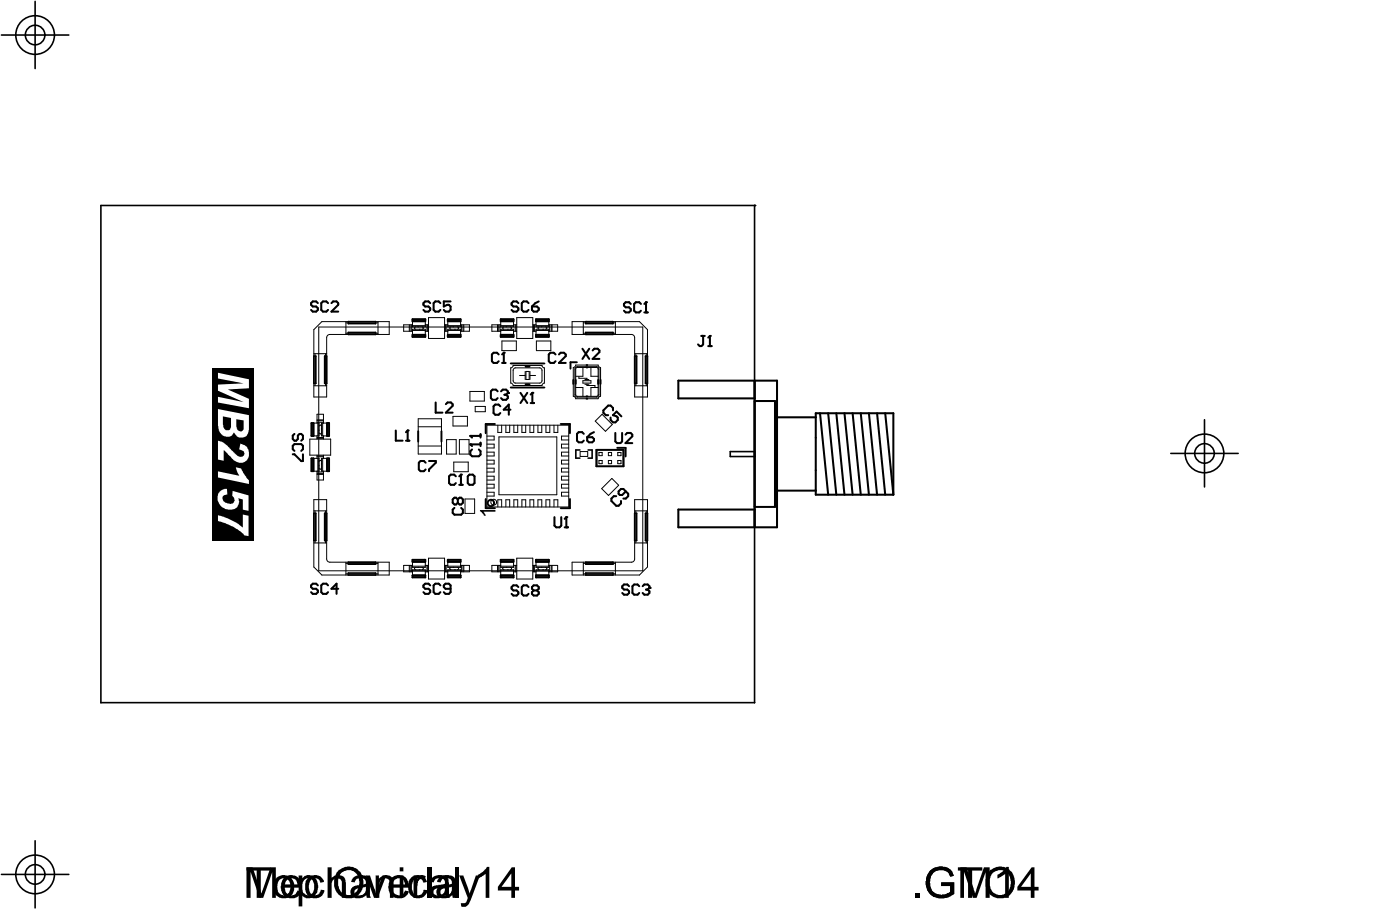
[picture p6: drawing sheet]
<svg xmlns="http://www.w3.org/2000/svg" width="291mm" height="189mm" viewBox="0 0 291 189" stroke-linecap="round" stroke-linejoin="round" font-family="sans-serif">
<g fill="none" stroke="#000" stroke-width=".4">
<path d="M85.6 69.5h2.7v.4h-2.7zM85.6 66.3h2.7v.4h-2.7zM93 66.3h2.6v.4h-2.6zM93 69.5h2.6v.4h-2.6zM104 66.3h2.6v.4h-2.6zM104 69.5h2.6v.4h-2.6zM106 75.4h7M109.1 79.8h.9M109.1 76.1h.9M111.3 66.3h2.7v.4h-2.7zM111.3 69.5h2.7v.4h-2.7zM119 78.9v.8"/>
<path d="M119.5 78.9v.8M119.8 75.2h-1.3v1.3M121.8 75.8h.1M121.8 76.3h.1M124.2 78.9v.8M124.7 78.9v.8M64.7 95.1h.4v2.7h-.4zM64.7 87.8h.4v2.7h-.4zM67.9 95.1h.4v2.7h-.4zM67.9 87.8h.4v2.7h-.4zM86.8 89.5v2.2M91.7 89.5v2.2"/>
<path d="M102.8 88h-1.9v1.9M106 80.4h7M116.4 88h1.9v1.9M121.8 82.8h.1M121.8 82.3h.1M123.8 93.4h5.7v3.4h-5.7zM128.2 93h1.7v1.7M85.6 119.4h2.7v.5h-2.7zM85.6 116.2h2.7v.4h-2.7zM93 119.4h2.6v.5h-2.6zM93 116.2h2.6v.4h-2.6zM100.9 103.6v1.9h1.9"/>
<path d="M104 116.2h2.6v.4h-2.6zM104 119.4h2.6v.5h-2.6zM111.3 119.4h2.7v.5h-2.7zM111.3 116.2h2.7v.4h-2.7zM118.3 103.6v1.9h-1.9"/>
</g>
<g fill="none" stroke="#000" stroke-width=".33">
<path d="M65.2 73.9h.4v5.7h-.4zM67.4 73.9h.4v5.7h-.4zM72.3 66.8h5.7v.4h-5.7zM72.3 69h5.7v.4h-5.7zM121.6 66.8h5.7v.4h-5.7zM121.6 69h5.7v.4h-5.7zM131.8 73.9h.4v5.7h-.4zM134 73.9h.4v5.7h-.4zM120.4 93.4h-.8v1.7h.8M122.1 93.4h.8v1.7h-.8M65.2 106.5h.4v5.7h-.4zM67.4 106.5h.4v5.7h-.4z"/>
<path d="M72.3 116.7h5.7v.4h-5.7zM72.3 118.9h5.7v.5h-5.7zM121.6 116.7h5.7v.4h-5.7zM121.6 118.9h5.7v.5h-5.7zM131.8 106.5h.4v5.7h-.4zM134 106.5h.4v5.7h-.4z"/>
</g>
<g fill="#000">
<path d="M99.7 105.9h3.2v.3h-2.5l.4 .7v.2h-.3l-.4-.7-.4-.3zM193.1 180.8a3.3 3.3 0 0 1 4.6 .1l.3 .9-.7 .1a2.09 2.09 0 0 0-3.7-.5 2.9 2.9 0 0 0 .3 3.8 2.88 2.88 0 0 0 3.4-.1v-1.2h-1.9v-.8h2.7l-.1 2.5a4.1 4.1 0 0 1-4.7 .2 3.7 3.7 0 0 1-.2-5zM51.2 180h5.1v.7h-2.2v5.7h-.8v-5.7h-2.1zM76 181.7h.8l1.3 3.7 1.3-3.7h.8l-1.8 4.7h-.7zM85.9 181.7h.7v.8a1.12 1.12 0 0 1 1.8-.6l-.2 .7a.88 .88 0 0 0-1.1 0 .88 .88 0 0 0-.4 .9l-.1 2.9h-.7zM88.8 180h.9v6.4h-.9zM95.3 181.7h.9l1.3 3.8 1.3-3.8h.9l-1.8 4.8a3.3 3.3 0 0 1-1.2 1.7l-.9-.1-.1-.6a1.06 1.06 0 0 0 1.4-1zM190.1 185.5h.8v.9h-.8zM198.9 180h5.1v.7h-2.1v5.7h-.9v-5.7h-2.1z"/>
<path d="M57.9 182.8v.1a2.11 2.11 0 0 0 .3 2.7 1.47 1.47 0 0 0 1.6-.1 1.47 1.47 0 0 0 .5-1.5 1.41 1.41 0 0 0-.5-1.4 1.41 1.41 0 0 0-1.5-.1zM57.4 182.1a2.27 2.27 0 0 1 2.7-.1 2.27 2.27 0 0 1 1 2.5 2.19 2.19 0 0 1-2.5 1.9 2.19 2.19 0 0 1-1.8-2.6v-.7z"/>
<path d="M62 181.7h.8v.6a1.84 1.84 0 0 1 2-.5 1.84 1.84 0 0 1 1.2 1.8 2.25 2.25 0 0 1-2.1 2.8l-.7-.1-.4-.4v2.2h-.8zM63 182.8v.1a2.88 2.88 0 0 0 .1 2.5 1.29 1.29 0 0 0 1.5 .2 1.29 1.29 0 0 0 .6-1.4 1.56 1.56 0 0 0-1.2-2z"/>
<path d="M70.8 181.2a3.2 3.2 0 0 0 .5 4.3 2.32 2.32 0 0 0 2.5-.3 2.32 2.32 0 0 0 .7-2.5 2.2 2.2 0 0 0-1.3-1.9 2.2 2.2 0 0 0-2.4 .4zM70.2 180.7a3.1 3.1 0 0 1 3.3-.6 3.1 3.1 0 0 1 2 2.7v.4a3.1 3.1 0 0 1-3.3 3.2 3.1 3.1 0 0 1-2.8-3.5l.1-.8z"/>
<path d="M81.9 182.6l-.4 1h2.6a1.29 1.29 0 0 0-.8-1.2 1.29 1.29 0 0 0-1.4 .2zM81.1 182.4a2.08 2.08 0 0 1 2.1-.8 2.08 2.08 0 0 1 1.6 1.5l.1 1.1h-3.4a1.36 1.36 0 0 0 .7 1.5 1.36 1.36 0 0 0 1.6-.4l.3-.5 .8 .2a2.24 2.24 0 0 1-2.6 1.4 2.24 2.24 0 0 1-1.7-2.5l.3-1.1z"/>
<path d="M91.5 184.8a.92 .92 0 0 0 .3 1 .92 .92 0 0 0 1.1 0 1.2 1.2 0 0 0 .8-1.7l-1.9 .4zM91.1 182.2a2.59 2.59 0 0 1 3.3 0l.2 .4v2.2l.2 1.6h-.8l-.1-.6a2.25 2.25 0 0 1-3.1 .1 1.51 1.51 0 0 1 1.6-2.2l1.3-.2a.97 .97 0 0 0-.2-1.1 .97 .97 0 0 0-1.1-.1h-.1a.88 .88 0 0 0-.8 .8h-.8z"/>
<path d="M206.1 181.2a3.2 3.2 0 0 0 .4 4.2 2.26 2.26 0 0 0 2.5-.2 2.26 2.26 0 0 0 .8-2.4 2.21 2.21 0 0 0-1.3-2 2.21 2.21 0 0 0-2.4 .4zM205.5 180.7a3.1 3.1 0 0 1 3.3-.6 3.1 3.1 0 0 1 1.9 2.7v.4a3.1 3.1 0 0 1-3.2 3.2 3.1 3.1 0 0 1-2.9-3.5l.1-.8z"/>
</g>
<path d="M44.2 76.4h8.6v35.8h-8.6z" fill-rule="evenodd" fill="#000"/>
<g fill="#fff">
<path d="M45.3 77.4l6.4 1.3v1.9l-4.4 .2 4.4 2v1.9l-6.4-1.2v-1.1l5.3 1.1-5.3-2.4v-1.3l5.3-.2-5.3-1z"/>
<path d="M45.3 91.5a4.9 4.9 0 0 1 2.8 2l.8 .7a1.11 1.11 0 0 0 1.8 .3v-.7l-1-.5 .2-1.2a2.09 2.09 0 0 1 1.5 3.1 1.95 1.95 0 0 1-3.2 0l-1.8-1.8v2.2l-1.1-.2z"/>
<path d="M45.3 97.8l4.4 1-.5-1-.2-.8 1.1 .2 .4 1 1.2 1.5v.8l-6.4-1.4z"/>
<path d="M45.6 102.1l.8-.5 .7-.1 .1 1.2a.85 .85 0 0 0-1 .5 .85 .85 0 0 0 .5 1.1h.3a1.16 1.16 0 0 0 1.6 0 1.1 1.1 0 0 0-.4-1.4l.1-1 3.3 .9v3.2l-1.2-.2v-2.1l-.9-.3a1.68 1.68 0 0 1-.2 1.8 1.68 1.68 0 0 1-1.8 .6 2.42 2.42 0 0 1-1.9-3.7z"/>
<path d="M45.3 107l1.3 .3 2 .9 1.8 1.3v-2.7l1.2 .3v4.2l-.9-.2-.7-.8-1.7-1-1.5-.7-1.5-.4z"/>
<path d="M49.1 87v1.1a1.11 1.11 0 0 0 .9 1.4h.3l.3-.4v-1.8zM46.3 86.4v1.5a1.29 1.29 0 0 0 .7 1.4l.7-.1 .3-.5v-1.9zM45.3 84.9l6.4 1.3v2.6a1.79 1.79 0 0 1-1.3 2 1.58 1.58 0 0 1-1.8-1.2 1.5 1.5 0 0 1-1.3 1.1 1.5 1.5 0 0 1-1.4-.7 3.3 3.3 0 0 1-.6-2z"/>
</g>
<g fill="none" stroke="#000" stroke-width=".42">
<path d="M66 62.9l-.4-.3h-.7l-.3 .3v.4l.3 .3h.7l.4 .4v.3l-.4 .4h-.7l-.3-.4M68.1 62.9l-.3-.3h-.7l-.4 .3v1.4l.4 .4h.7l.3-.4M68.8 62.9l.4-.3h.7l.3 .3v.4l-1.4 1.4h1.4M89.3 62.9l-.3-.3h-.7l-.4 .3v.4l.4 .3h.7l.3 .4v.3l-.3 .4h-.7l-.4-.4M91.4 62.9l-.3-.3h-.7l-.4 .3v1.4l.4 .4h.7l.3-.4M93.6 62.6h-1.5v1l.8-.3h.3l.4 .3v.7l-.4 .4h-.7l-.4-.4M103.5 73.6l-.3-.4h-.7l-.4 .4v1.4l.4 .3h.7l.3-.3M104.3 75.3h.7M104.3 73.6l.3-.4v2.1M107.6 62.9l-.3-.3h-.7l-.4 .3v.4l.4 .3h.7l.3 .4v.3l-.3 .4h-.7l-.4-.4M109.7 62.9l-.3-.3h-.7l-.4 .3v1.4l.4 .4h.7l.3-.4M110.5 63.6h1l.4 .4v.3l-.4 .4h-.7l-.3-.4z"/>
<path d="M111.9 62.6l-.7 .3-.7 .7M115.4 73.6l-.4-.4h-.7l-.4 .4v1.4l.4 .3h.7l.4-.3M116.1 73.6l.3-.4h.7l.4 .4v.3l-1.4 1.4h1.4M120.9 72.4l1.4 2.1M122.3 72.4l-1.4 2.1M123.1 72.7l.3-.3h.7l.4 .3v.4l-1.4 1.4h1.4M131 63.1l-.4-.4h-.7l-.3 .4v.3l.3 .4h.7l.4 .3v.4l-.4 .3h-.7l-.3-.3M133.1 63.1l-.4-.4h-.7l-.3 .4v1.4l.3 .3h.7l.4-.3M133.8 64.8h.7M133.8 63.1l.3-.4v2.1M145.6 69.7h.7M146 69.7v1.8l-.4 .3h-.3l-.4-.3"/>
<path d="M147.1 71.8h.7M147.1 70.1l.3-.4v2.1M156.7 79v30.4M60.8 94.3h.3l1.4 1.4h.4v-1.4M61.1 90.1l-.3 .3v.7l.3 .4h.4l.3-.4v-.7l.4-.3h.3l.4 .3v.7l-.4 .4M61.1 93.6l-.3-.4v-.7l.3-.3h1.4l.4 .3v.7l-.4 .4M82.2 89.4v2.1h1.4M84.3 91.5h.7M84.3 89.7l.3-.3v2.1M88.4 96l-.4-.3h-.7l-.3 .3v1.4l.3 .4h.7l.4-.4M89.1 95.7h1.4v.3l-1.4 1.4v.4M90.5 83.5v2.2h1.4"/>
<path d="M92.6 83.9l.3-.4h.7l.4 .4v.3l-1.4 1.5h1.4M94.7 98.9l-.4-.4h-.7l-.4 .4v1.4l.4 .3h.7l.4-.3M95.4 98.9l.3-.4v2.1M97.1 98.9l.4-.4h.7l.3 .4v1.4l-.3 .3h-.7l-.4-.3zM98 93.3l-.3 .3v.8l.3 .3h1.4l.4-.3v-.8l-.4-.3M99.8 90.1v.7M99.8 91.9v.7M99.8 92.2h-2.1l.3 .4M99.8 90.5h-2.1l.3 .3M103.3 81.2l-.3-.3h-.7l-.4 .3v1.4l.4 .4h.7l.3-.4M103.9 84.3l-.4-.3h-.7l-.3 .3v1.4l.3 .4h.7l.4-.4M104 81.2l.4-.3h.7l.3 .3v.4l-.3 .3"/>
<path d="M104.7 81.9h.4M105.1 81.9l.3 .4v.3l-.3 .4h-.7l-.4-.4M106 85h-1.4l1-1v2.1M108.1 81.5l1.4 2.2M109.5 81.5l-1.4 2.2M110.2 83.7h.7M110.2 81.9l.3-.4v2.2M121.2 90l-.3-.3h-.7l-.4 .3v1.5l.4 .3h.7l.3-.3M121.9 90.8h1.1l.3 .3v.4l-.3 .3h-.7l-.4-.3zM123.3 89.7l-.7 .3-.7 .8M127.3 85.2v-.5l-.5-.5h-.5l-1 1v.5l.5 .5h.5M127.8 89.9v1.7l.3 .4h.7l.4-.4v-1.7"/>
<path d="M129 86.4l-1-1-.7 .8 .7 .2 .3 .3v.5l-.5 .5h-.5l-.5-.5v-.5M129.9 90.2l.3-.3h.7l.4 .3v.4l-1.4 1.4h1.4M156.7 82.7h-15.9v-3.7h20.5v30.4h-20.5v-3.6h15.9M156.7 83.2h4.2v22h-4.2M160.9 86.6h8.5M169.4 85.8h16.1v16.9h-16.1zM170.3 85.8l1.7 16.9M172 85.8l1.6 16.9M173.6 85.8l1.7 16.9M175.3 85.8l1.7 16.9M177 85.8l1.7 16.9M178.7 85.8l1.7 16.9"/>
<path d="M180.4 85.8l1.7 16.9M182.1 85.8l1.7 16.9M183.8 85.8l1.7 16.9M94.3 105.4l-.3 .4v.7l.3 .3h1.5l.3-.3v-.7l-.3-.4M95.1 103.7l-.4-.4h-.4l-.3 .4v.7l.3 .3h.4l.4-.3M95.1 103.7l.3-.4h.4l.3 .4v.7l-.3 .3h-.4l-.3-.3M95.1 103.7v.7M95.4 100.6h.7M115.1 107.3v1.8l.4 .4h.7l.3-.4v-1.8M117.2 109.5h.7M117.2 107.7l.4-.4v2.2M127.9 103h-.5l-.5 .5v.5l1 1h.5l.5-.5v-.5"/>
<path d="M129.9 102l-.7 .7h-.5l-.3-.2v-.5l.5-.5h.5l1 1v.5l-.5 .5h-.5M160.9 101.8h8.5M66 121.5l-.4-.3h-.7l-.3 .3v.4l.3 .3h.7l.4 .4v.3l-.4 .4h-.7l-.3-.4M68.1 121.5l-.3-.3h-.7l-.4 .3v1.4l.4 .4h.7l.3-.4M70.2 122.2h-1.4l1.1-1v2.1M89.3 121.5l-.3-.3h-.7l-.4 .3v.4l.4 .3h.7l.3 .4v.3l-.3 .4h-.7l-.4-.4M91.4 121.5l-.3-.3h-.7l-.4 .3v1.4l.4 .4h.7l.3-.4M93.6 122.2h-1.1l-.4-.3v-.4l.4-.3h.7l.4 .3v1.4l-.4 .4h-.7l-.4-.4M107.6 121.9l-.3-.4h-.7l-.4 .4v.3l.4 .4h.7l.3 .3v.4l-.3 .3h-.7l-.4-.3M109.7 121.9l-.3-.4h-.7l-.4 .4v1.4l.4 .3h.7l.3-.3M110.8 122.6l-.3-.4v-.3l.3-.4h.7l.4 .4v.3l-.4 .4M110.8 122.6l-.3 .3v.4l.3 .3h.7l.4-.3v-.4l-.4-.3"/>
<path d="M110.8 122.6h.7M130.6 121.7l-.3-.4h-.7l-.4 .4v.3l.4 .4h.7l.3 .3v.4l-.3 .3h-.7l-.4-.3M132.7 121.7l-.3-.4h-.7l-.4 .4v1.4l.4 .3h.7l.3-.3M133.4 121.7l.4-.4h.7l.3 .4v.3l-.3 .4M134.1 122.4h.4M134.5 122.4l.3 .3v.4l-.3 .3h-.7l-.4-.3"/>
</g>
<g fill="#000">
<path d="M193.1 180.8a3.3 3.3 0 0 1 4.6 .1l.3 .9-.7 .1a2.09 2.09 0 0 0-3.7-.5 2.9 2.9 0 0 0 .3 3.8 2.88 2.88 0 0 0 3.4-.1v-1.2h-1.9v-.8h2.7l-.1 2.5a4.1 4.1 0 0 1-4.7 .2 3.7 3.7 0 0 1-.2-5zM51.2 180h1.3l1.8 5.4 1.9-5.4h1.1v6.4h-.8v-5.4l-1.8 5.4h-.8l-1.9-5.4v5.4h-.8zM64 182.1a2.01 2.01 0 0 1 3.3 1l-.8 .1a1.06 1.06 0 0 0-.8-.9 1.06 1.06 0 0 0-1.2 .4 2.31 2.31 0 0 0 .2 2.9 1.16 1.16 0 0 0 1.2 .1 1.16 1.16 0 0 0 .7-1l.7 .1a2.03 2.03 0 0 1-2.4 1.6 2.03 2.03 0 0 1-1.5-2.4v-1zM68 180h.9v2.3a1.58 1.58 0 0 1 1.6-.7 1.58 1.58 0 0 1 1.2 1.4l.1 3.4h-.8v-3a1.08 1.08 0 0 0-1.2-1.1 1.08 1.08 0 0 0-.9 1.4v2.7h-.9zM78 181.7h.7v.7a1.69 1.69 0 0 1 1.6-.8 1.69 1.69 0 0 1 1.4 1.2v3.6h-.7v-2.8a1.07 1.07 0 0 0-1-1.3 1.07 1.07 0 0 0-1.2 1.1v3h-.8zM85.4 182.1a2.02 2.02 0 0 1 3.3 1l-.8 .1a1.15 1.15 0 0 0-1.3-.9 1.15 1.15 0 0 0-1 1.2 1.82 1.82 0 0 0 .7 2.2 1.19 1.19 0 0 0 1.7-1l.7 .1a2 2 0 0 1-1.5 1.6 2 2 0 0 1-2.1-.8l-.1-.2a3.8 3.8 0 0 1 .1-2.9zM94.4 180h.8v6.4h-.8zM99.2 181.5a3.6 3.6 0 0 0 1.9-1.6h.5v6.5h-.8v-5l-1.4 .9h-.2zM190.1 185.5h.8v.9h-.8zM199.4 180h1.3l1.7 5.4 1.9-5.4h1.2v6.4h-.9v-5.4l-1.8 5.4h-.8l-1.8-5.4v5.4h-.8zM207.1 181.5a3.6 3.6 0 0 0 1.9-1.6h.5v6.5h-.8v-5l-1.4 .9h-.2z"/>
<path d="M59.6 182.6l-.5 1h2.7a1.29 1.29 0 0 0-.8-1.2 1.29 1.29 0 0 0-1.4 .2zM58.8 182.4l.1-.1a2.12 2.12 0 0 1 3.5 .7l.2 1.2h-3.5a1.36 1.36 0 0 0 1 1.5 1.36 1.36 0 0 0 1.6-.6l.1-.3 .8 .2a2.24 2.24 0 0 1-2.7 1.4 2.24 2.24 0 0 1-1.6-2.5l.2-1.1z"/>
<path d="M73.6 184.8a.92 .92 0 0 0 .4 1 .92 .92 0 0 0 1 0 1.2 1.2 0 0 0 .9-1.7l-2 .4zM73.3 182.2a2.59 2.59 0 0 1 3.3 0l.2 1v2.7l.2 .5h-.9v-.6a2.25 2.25 0 0 1-3.2 .1 1.53 1.53 0 0 1 1.7-2.2l1.3-.2a.97 .97 0 0 0-.3-1.1 .97 .97 0 0 0-1.1-.1l-.2 .1a.74 .74 0 0 0-.6 .7h-.8z"/>
<path d="M83 180h.8v.9h-.8zM83 181.7h.8v4.7h-.8z"/>
<path d="M90 184.8a.92 .92 0 0 0 .4 1 .92 .92 0 0 0 1.1 0 1.2 1.2 0 0 0 .8-1.7l-1.9 .4zM89.7 182.2a2.59 2.59 0 0 1 3.3 0l.2 1v2.7l.2 .5h-.8l-.1-.6a2.25 2.25 0 0 1-3.2 .1 1.53 1.53 0 0 1 1.7-2.2l1.3-.2a.97 .97 0 0 0-.3-1.1 .97 .97 0 0 0-1.1-.1l-.2 .1a.74 .74 0 0 0-.6 .7h-.8z"/>
<path d="M106.2 181.3l-2.1 2.8h2.1zM106.3 180h.6v4.1h.9v.7h-.9v1.6h-.7v-1.6h-2.8v-.7z"/>
<path d="M214 181.3l-2 2.8h2zM214.2 180h.6v4.1h.8v.7h-.8v1.6h-.8v-1.6h-2.8v-.7z"/>
<circle cx="156.7" cy="42.7" r=".17"/>
<circle cx="104.6" cy="73.2" r=".21"/>
<circle cx="134.1" cy="62.7" r=".21"/>
<circle cx="147.4" cy="69.7" r=".21"/>
<circle cx="84.6" cy="89.4" r=".21"/>
<circle cx="95.7" cy="98.5" r=".21"/>
<circle cx="97.7" cy="92.2" r=".21"/>
<circle cx="97.7" cy="90.5" r=".21"/>
<circle cx="105.4" cy="81.6" r=".21"/>
<circle cx="110.5" cy="81.5" r=".21"/>
<circle cx="117.6" cy="107.3" r=".21"/>
<circle cx="134.8" cy="122" r=".21"/>
</g>
<circle cx="101.9" cy="104.4" r=".67" fill="none" stroke="#000" stroke-width=".4"/>
<g fill="none" stroke="#000" stroke-width=".33">
<path d="M.3 7.3h14M7.3 .3v13.9M20.9 42.7h135.8v103.1h-135.8zM151.6 93.7h5.1v1.1h-5.1zM243.1 94.1h14M250.1 87.1v14M7.3 174.5v14M.3 181.5h14"/>
<circle cx="7.3" cy="7.3" r="2.03"/>
<circle cx="7.3" cy="7.3" r="4"/>
<circle cx="250.1" cy="94.1" r="2.03"/>
<circle cx="250.1" cy="94.1" r="4"/>
<circle cx="7.3" cy="181.5" r="2.03"/>
<circle cx="7.3" cy="181.5" r="4"/>
</g>
<g fill="none" stroke="#000" stroke-width=".21">
<path d="M65.2 68.4l1.6-1.6h14v2.6h-12.3a.67 .67 0 0 0-.7 .7v12.3h-2.6zM65.2 73.4h2.6M65.4 73.4v6.7M66.2 67.9h67.3v50.6h-67.3zM67.6 73.4v6.7M71.8 66.8v2.6M71.8 67h6.7M71.8 69.2h6.7M78.5 66.8v2.6M85 67.4v1.4M85.1 67.4v1.4M85.5 67.4v1.4"/>
<path d="M85.6 69.4h2.7M85.6 66.8h2.7M85.6 67.4h-1.8v1.4h1.8M85.6 66.3h2.7v1.5h-2.7zM85.6 68.3h2.7v1.6h-2.7zM85.6 66.5h2.7M85.6 67.6h2.7M85.6 68.6h2.7M85.6 69.7h2.7M86.3 67.8l-.2 .3 .2 .2M87.6 67.8l.3 .3-.3 .2M88.3 67.4h.7"/>
<path d="M88.3 68.8h.7M88.6 67.4v1.4M88.8 67.4v1.4M89 65.9h3.3v4.4h-3.3zM92.3 67.4h.7M92.3 68.8h.7M92.5 67.4v1.4M92.6 67.4v1.4M93 69.4h2.6M93 66.8h2.6M93 66.3h2.6v1.5h-2.6zM93 66.5h2.6"/>
<path d="M93 67.6h2.6M93 68.3h2.6v1.6h-2.6zM93 68.6h2.6M93 69.7h2.6M93.6 67.8l-.2 .3 .2 .2M95 67.8l.2 .3-.2 .2M95.6 67.4h1.9v1.4h-1.9M95.8 67.4v1.4M96.1 67.4v1.4M96.3 67.4v1.4M103.3 67.4v1.4M103.5 67.4v1.4"/>
<path d="M103.8 67.4v1.4M104 69.4h2.6M104 66.8h2.6M104 66.3h2.6v1.5h-2.6zM104 68.3h2.6v1.6h-2.6zM104 67.4h-1.9v1.4h1.9M104 66.5h2.6M104 67.6h2.6M104 68.6h2.6M104 69.7h2.6M104.2 70.8h3v2h-3zM104.6 67.8l-.2 .3 .2 .2"/>
<path d="M106 67.8l.2 .3-.2 .2M106 76.4l.3-.1 .2-.4h6l.3 .4 .2 .1v3.1l-.2 .1-.3 .4h-6l-.2-.4-.3-.1zM106.6 76.6l.4-.2h5.3l.2 .5v2.4l-.5 .2-5.2-.1-.3-.4zM106.6 67.4h.7M106.6 68.8h.7M107 67.4v1.4M107.1 67.4v1.4M107.3 65.9h3.3v4.4h-3.3zM107.9 77.9h1.1M109 77.1v1.7M109.2 77.1h.7v1.7h-.7zM110 77.1v1.7"/>
<path d="M110 77.9h1.2M110.6 67.4h.7M110.6 68.8h.7M110.8 67.4v1.4M111 67.4v1.4M111.3 69.4h2.7M111.3 66.8h2.7M111.3 66.3h2.7v1.5h-2.7zM111.3 68.3h2.7v1.6h-2.7zM111.3 66.5h2.7M111.3 67.6h2.7M111.3 68.6h2.7"/>
<path d="M111.3 69.7h2.7M111.4 70.8h3v2h-3zM112 67.8l-.3 .3 .3 .2M113.3 67.8l.2 .3-.2 .2M114 67.4h1.8v1.4h-1.8M114.1 67.4v1.4M114.5 67.4v1.4M114.6 67.4v1.4M118.8 66.8h14l1.6 1.6v14h-2.6v-12.3a.67 .67 0 0 0-.7-.7h-12.3zM119.4 76.4l.5-.3h4l.4 .3 .1 5.5-.3 .5h-4.2l-.5-.2zM119.5 75.8h4.7l.2 .4 .3 .1v6l-.4 .2-.1 .3h-4.7l-.2-.5h-.3v-6l.5-.3zM119.6 76.4l.3-.1h4l.3 .1v5.5l-.2 .3-4.1 .1-.3-.2z"/>
<path d="M120.2 78.2v.3h1.7v.3M121 79h1.7v.5h-1.7zM121 76.3v1.8h-1.5M121.1 67h6.7M121.1 69.2h6.7M121.1 66.8v2.6M121.4 78.8h.9M121.4 79.8h.9M121.9 79.8v.2h1.6v.3M122.7 76.3v1.8h1.5M127.8 66.8v2.6M131.8 73.4h2.6"/>
<path d="M132 73.4v6.7M134.2 73.4v6.7M64.3 91.1h4.4v3.4h-4.4zM64.7 87.8h1.5v2.7h-1.5zM64.7 95.1h1.5v2.7h-1.5zM64.9 87.8v2.7M64.9 95.1v2.7M65.2 87.8v2.7M65.2 95.1v2.7M65.2 80.1h2.6M65.8 94.6h1.4M65.8 98h1.4"/>
<path d="M65.8 87.8v-1.8h1.4v1.8M65.8 97.8v1.8h1.4v-1.8M65.8 90.5v.6M65.8 94.5v.6M65.8 87.6h1.4M65.8 87.3h1.4M65.8 87.1h1.4M65.8 98.5h1.4M65.8 98.3h1.4M65.8 91h1.4M65.8 90.8h1.4M65.8 94.8h1.4"/>
<path d="M66 87.8v2.7M66 95.1v2.7M66.2 88.5l.3-.3 .2 .3M66.2 89.8l.3 .3 .2-.3M66.2 95.8l.3-.2 .2 .2M66.2 97.1l.3 .3 .2-.3M66.7 87.8h1.6v2.7h-1.6zM66.7 95.1h1.6v2.7h-1.6zM67 87.8v2.7M67 95.1v2.7M67.2 90.5v.6M67.2 94.5v.6"/>
<path d="M67.8 87.8v2.7M67.8 95.1v2.7M68.1 87.8v2.7M68.1 95.1v2.7M86.8 86.9h4.9v7.3h-4.9zM86.8 92.6h4.9M86.8 88.6h4.9M92.7 91.3h2v2.9h-2zM94.1 86.4h3v2h-3zM94.2 95.9h3v2h-3zM95.4 91.3h2v2.9h-2zM97.6 81.3h3v1.9h-3z"/>
<path d="M98.7 84.4h2.1v1.1h-2.1zM101.1 90.5h1.5v.8h-1.5M101.1 92.2h1.5v.8h-1.5M101.1 93.8h1.5v.8h-1.5M101.1 95.5h1.5v.8h-1.5M101.1 97.2h1.5v.8h-1.5M101.1 98.8h1.5v.8h-1.5M101.1 88.3h17v16.9h-17zM103.4 88.3v1.5h.8v-1.5M103.6 90.7h12v12h-12zM105 88.3v1.5h.8v-1.5M106.7 88.3v1.5h.8v-1.5"/>
<path d="M108.4 88.3v1.5h.8v-1.5M110 88.3v1.5h.8v-1.5M111.7 88.3v1.5h.8v-1.5M113.4 88.3v1.5h.8v-1.5M115 88.3v1.5h.8v-1.5M118.1 90.5h-1.5v.8h1.5M118.1 92.2h-1.5v.8h1.5M118.1 93.8h-1.5v.8h1.5M118.1 95.5h-1.5v.8h1.5M118.1 97.2h-1.5v.8h1.5M118.1 98.8h-1.5v.8h1.5M119.5 80.4h1.5v1.9"/>
<path d="M120.5 93.7h1.5v1h-1.5zM123.6 87.4l1.4-1.4 2.1 2.1-1.4 1.4zM123.9 93.4h5.5v3.4h-5.5zM124.2 80.4h-1.5v1.9M124.4 95.6h.6v.6h-.6zM124.4 93.9h.6v.7h-.6zM126.3 95.6h.7v.6h-.7zM126.3 93.9h.7v.7h-.7zM128.3 95.6h.6v.6h-.6zM128.3 93.9h.6v.7h-.6zM131.8 80.1h2.6M65.2 103.7h2.6v12.3a.67 .67 0 0 0 .7 .7h12.3v2.7h-14l-1.6-1.7z"/>
<path d="M65.2 112.7h2.6M65.2 106h2.6M65.4 106v6.7M67.6 106v6.7M71.8 116.7v2.7M71.8 116.9h6.7M71.8 119.1h6.7M78.5 116.7v2.7M85 117.4v1.3M85.1 117.4v1.3M85.5 117.4v1.3M85.6 119.4h2.7"/>
<path d="M85.6 116.7h2.7M85.6 118.3h2.7v1.6h-2.7zM85.6 119.6h2.7M85.6 118.5h2.7M85.6 117.4h-1.8v1.3h1.8M85.6 116.2h2.7v1.6h-2.7zM85.6 117.5h2.7M85.6 116.4h2.7M86.3 117.8l-.2 .2 .2 .3M87.6 117.8l.3 .2-.3 .3M88.3 118.7h.7M88.3 117.4h.7"/>
<path d="M88.6 117.4v1.3M88.8 117.4v1.3M89 115.9h3.3v4.3h-3.3zM92.3 118.7h.7M92.3 117.4h.7M92.5 117.4v1.3M92.6 117.4v1.3M93 119.4h2.6M93 116.7h2.6M93 118.3h2.6v1.6h-2.6zM93 119.6h2.6M93 118.5h2.6"/>
<path d="M93 116.2h2.6v1.6h-2.6zM93 117.5h2.6M93 116.4h2.6M93.6 117.8l-.2 .2 .2 .3M95 117.8l.2 .2-.2 .3M95.6 117.4h1.9v1.3h-1.9M95.8 117.4v1.3M96.1 117.4v1.3M96.3 117.4v1.3M96.6 103.6h2v3h-2zM101.1 100.5h1.5v.8h-1.5M101.1 102.2h1.5v.8h-1.5"/>
<path d="M103.3 117.4v1.3M103.4 105.2v-1.5h.8v1.5M103.5 117.4v1.3M103.8 117.4v1.3M104 119.4h2.6M104 116.7h2.6M104 118.3h2.6v1.6h-2.6zM104 119.6h2.6M104 118.5h2.6M104 117.4h-1.9v1.3h1.9M104 116.2h2.6v1.6h-2.6zM104 117.5h2.6"/>
<path d="M104 116.4h2.6M104.6 117.8l-.2 .2 .2 .3M105 105.2v-1.5h.8v1.5M106 117.8l.2 .2-.2 .3M106.6 118.7h.7M106.6 117.4h.7M106.7 105.2v-1.5h.8v1.5M107 117.4v1.3M107.1 117.4v1.3M107.3 115.9h3.3v4.3h-3.3zM108.4 105.2v-1.5h.8v1.5M110 105.2v-1.5h.8v1.5"/>
<path d="M110.6 118.7h.7M110.6 117.4h.7M110.8 117.4v1.3M111 117.4v1.3M111.3 119.4h2.7M111.3 116.7h2.7M111.3 118.3h2.7v1.6h-2.7zM111.3 116.2h2.7v1.6h-2.7zM111.3 119.6h2.7M111.3 118.5h2.7M111.3 117.5h2.7M111.3 116.4h2.7"/>
<path d="M111.7 105.2v-1.5h.8v1.5M112 117.8l-.3 .2 .3 .3M113.3 117.8l.2 .2-.2 .3M113.4 105.2v-1.5h.8v1.5M114 117.4h1.8v1.3h-1.8M114.1 117.4v1.3M114.5 117.4v1.3M114.6 117.4v1.3M115 105.2v-1.5h.8v1.5M118.1 100.5h-1.5v.8h1.5M118.1 102.2h-1.5v.8h1.5M118.8 116.7h12.3a.67 .67 0 0 0 .7-.7v-12.3h2.6v14l-1.6 1.7h-14z"/>
<path d="M121.1 116.9h6.7M121.1 119.1h6.7M121.1 116.7v2.7M124.9 101.4l2.1-2.1 1.5 1.4-2.2 2.1zM127.8 116.7v2.7M131.8 112.7h2.6M131.8 106h2.6M132 106v6.7M134.2 106v6.7"/>
<circle cx="102.5" cy="104.2" r=".6"/>
</g>
</svg>
